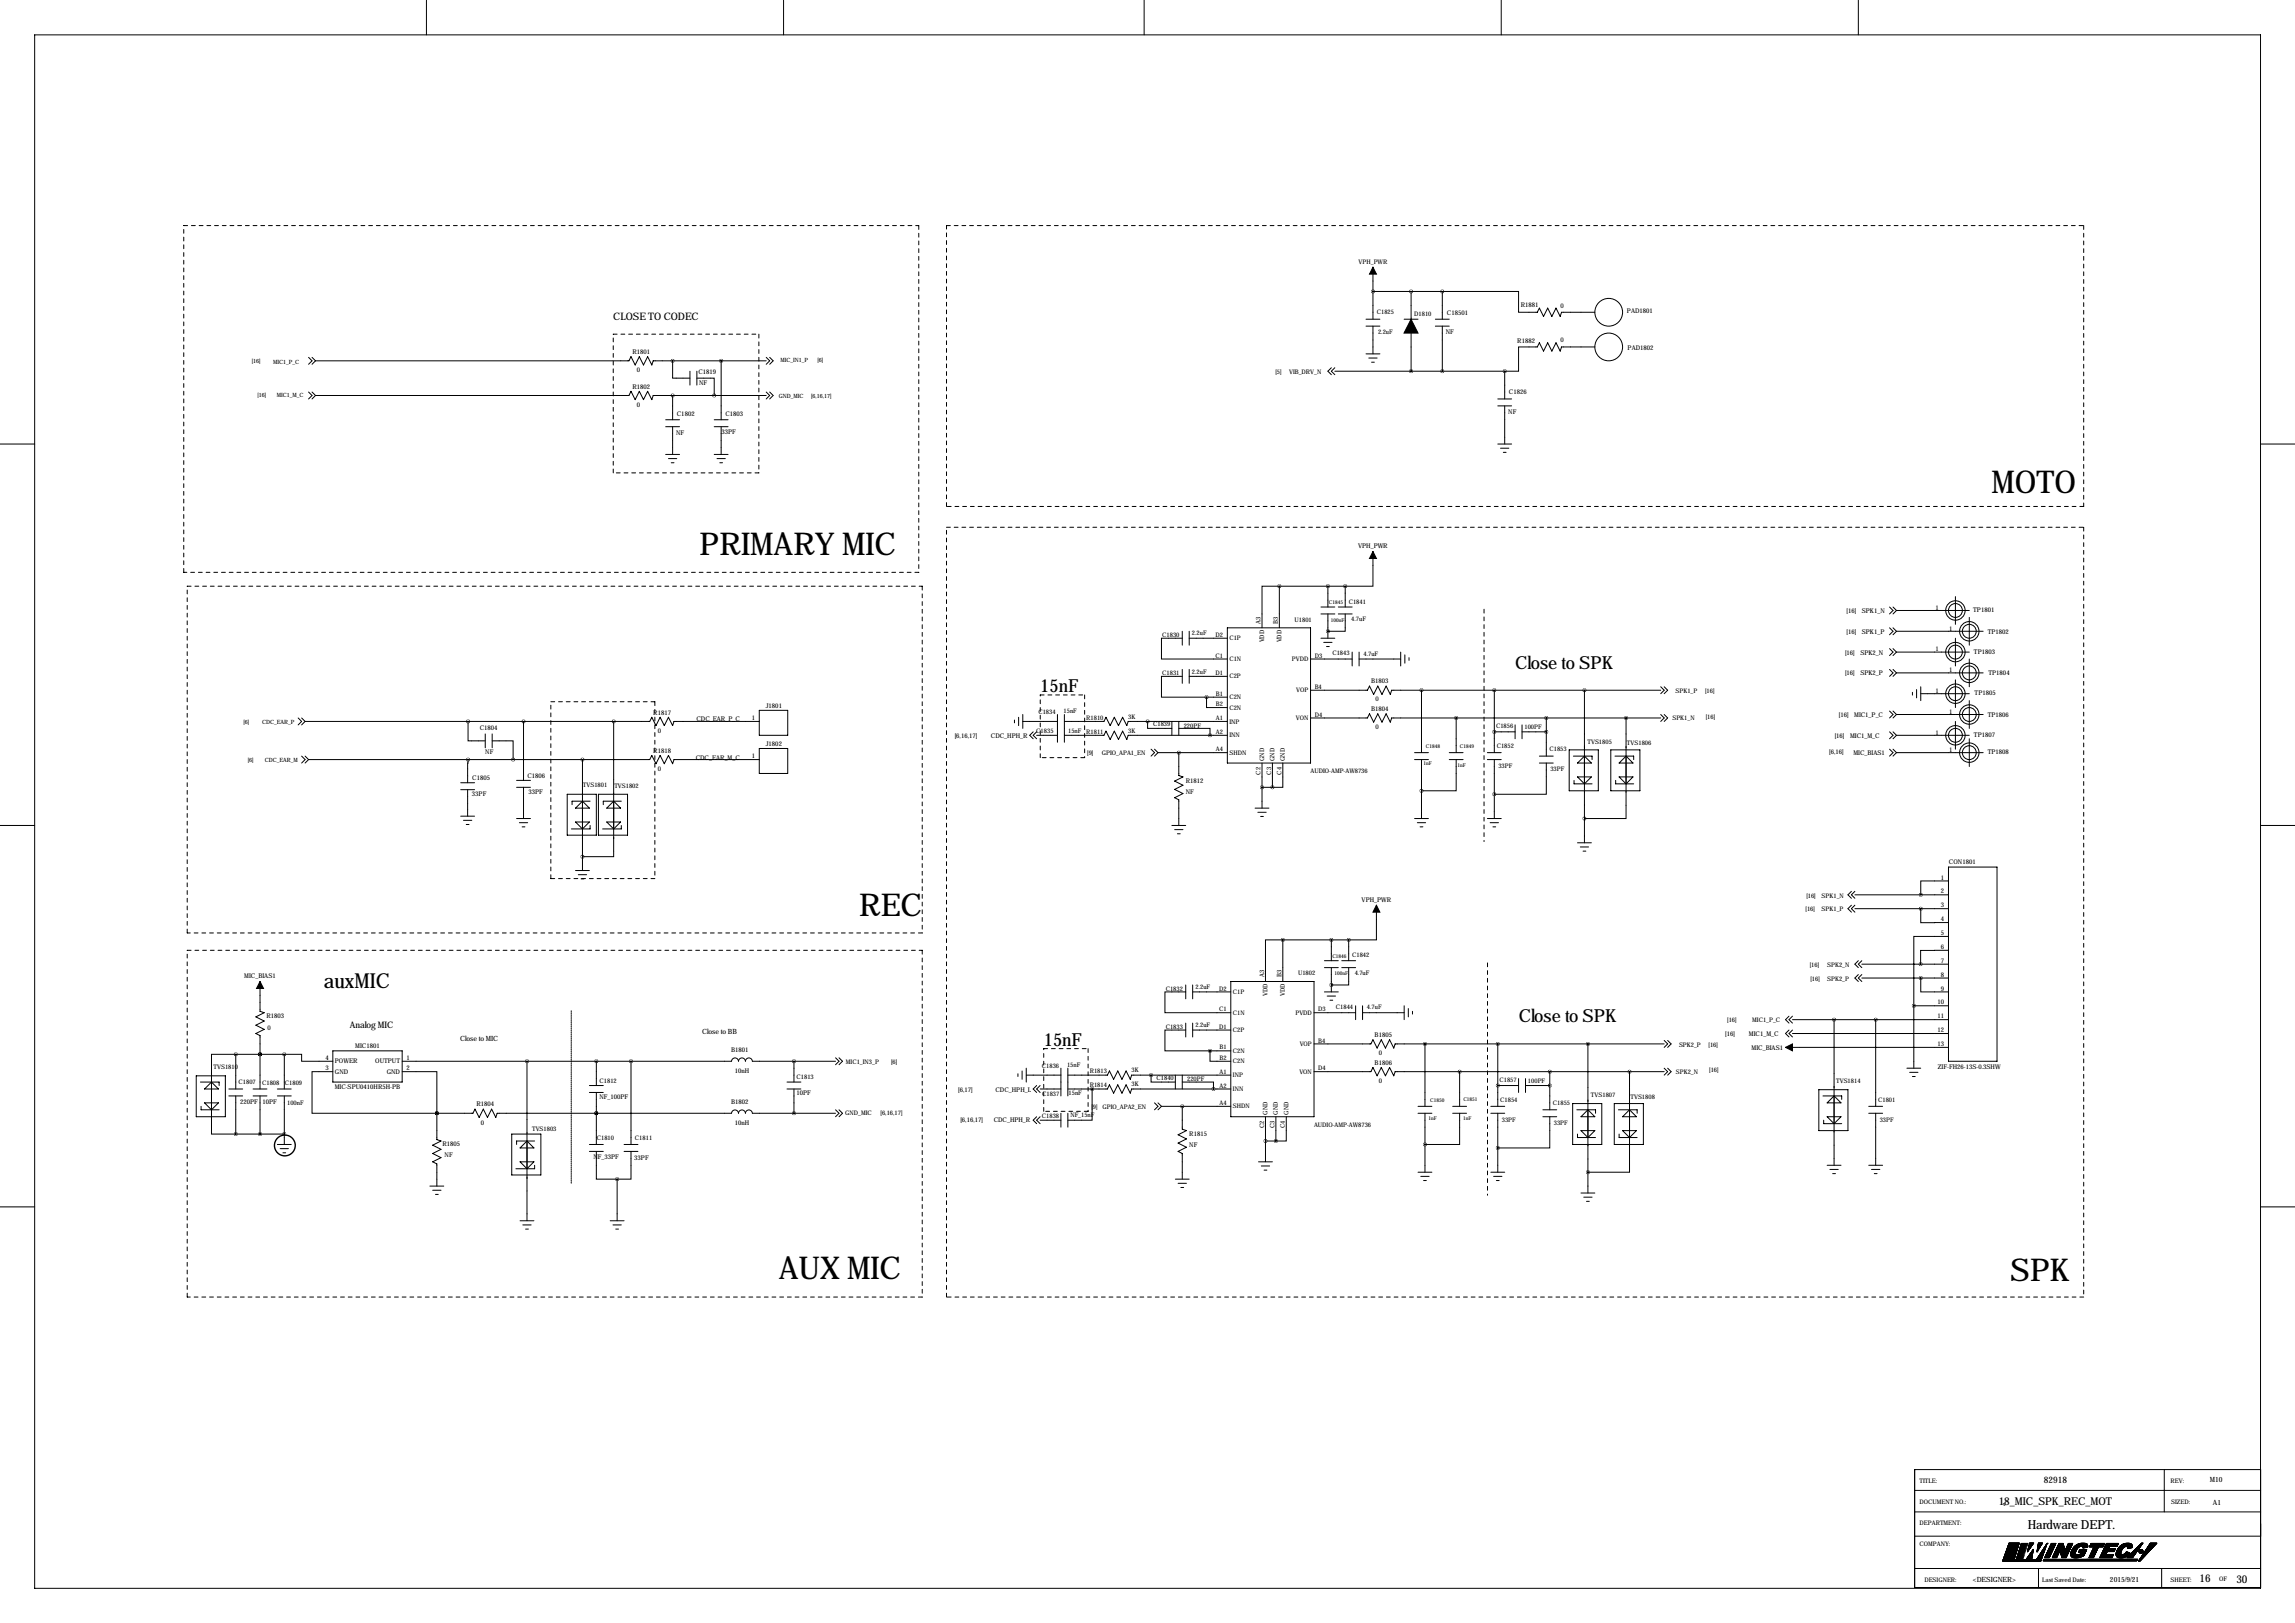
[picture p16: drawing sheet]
<svg xmlns="http://www.w3.org/2000/svg" width="841mm" height="594mm" viewBox="0 0 841 594" stroke-linecap="round" stroke-linejoin="round" font-family="sans-serif">
<defs><g id="words">
<g font-size="11.5">
<text x="729.5" y="180.5">MOTO</text>
<text x="256.3" y="203.3">PRIMARY MIC</text>
<text x="314.7" y="335.7">REC</text>
<text x="285.2" y="468.3">AUX MIC</text>
<text x="736.3" y="469">SPK</text>
</g>
<text font-size="7.6" x="118.6" y="361.8">auxMIC</text>
<g font-size="6.6">
<text x="555" y="244.9">Close to SPK</text>
<text x="381.1" y="253.6">15nF</text>
<text x="556.3" y="374.5">Close to SPK</text>
<text x="382.3" y="383.2">15nF</text>
</g>
<text font-size="4.6" x="742.7" y="560.1">Hardware DEPT.</text>
<g font-size="4">
<text x="732.2" y="551.3">18_MIC_SPK_REC_MOT</text>
<text x="805.7" y="579.4">16</text>
<text x="819.2" y="579.7">30</text>
</g>
<text font-size="3.8" x="224.6" y="117.3">CLOSE TO CODEC</text>
<g font-size="3.3">
<text x="128.2" y="376.6">Analog MIC</text>
<text x="748.7" y="543.2">82918</text>
</g>
<g font-size="2.6">
<text x="168.6" y="381.4">Close to MIC</text>
<text x="257.3" y="378.8">Close to BB</text>
<text x="809.5" y="542.9">M10</text>
<text x="810.6" y="551.1">A1</text>
<text x="722.7" y="579.3">&lt;DESIGNER&gt;</text>
<text x="772.9" y="579.3">2015/9/21</text>
</g>
<g font-size="2.4">
<text x="557.1" y="112.6">R1881</text>
<text x="571.7" y="112.6">0</text>
<text x="530" y="115.2">C18501</text>
<text x="596" y="114.6">PAD1801</text>
<text x="529.6" y="122.5">NF</text>
<text x="555.8" y="125.5">R1882</text>
<text x="571.7" y="125.3">0</text>
<text x="231.7" y="129.6">R1801</text>
<text x="596.2" y="128.3">PAD1802</text>
<text x="233.3" y="136.3">0</text>
<text x="255.8" y="137">C1819</text>
<text x="231.7" y="142.3">R1802</text>
<text x="256.1" y="141.1">NF</text>
<text x="233.3" y="149">0</text>
<text x="552.7" y="144.1">C1826</text>
<text x="247.9" y="152.2">C1802</text>
<text x="265.7" y="152.2">C1803</text>
<text x="552.5" y="151.7">NF</text>
<text x="247.7" y="159.4">NF</text>
<text x="264.3" y="159.1">33PF</text>
<text x="497.5" y="200.7">VPH_PWR</text>
<text x="676.4" y="224.6">[16]</text>
<text x="682" y="224.6">SPK1_N</text>
<text x="709" y="223.3">1</text>
<text x="722.8" y="224.2">TP1801</text>
<text x="676.4" y="232.2">[16]</text>
<text x="682" y="232.2">SPK1_P</text>
<text x="714" y="231">1</text>
<text x="728.2" y="232">TP1802</text>
<text x="675.9" y="239.8">[16]</text>
<text x="681.5" y="239.8">SPK2_N</text>
<text x="709" y="238.6">1</text>
<text x="723.1" y="239.6">TP1803</text>
<text x="502.3" y="250.3">B1803</text>
<text x="675.9" y="247.2">[16]</text>
<text x="681.5" y="247.2">SPK2_P</text>
<text x="714" y="246.2">1</text>
<text x="728.4" y="247.3">TP1804</text>
<text x="503.8" y="256.9">0</text>
<text x="709" y="253.8">1</text>
<text x="723.3" y="254.6">TP1805</text>
<text x="239.3" y="261.7">R1817</text>
<text x="275.4" y="263.7">1</text>
<text x="280.5" y="259.2">J1801</text>
<text x="502.3" y="260.4">B1804</text>
<text x="673.6" y="262.7">[16]</text>
<text x="679.2" y="262.7">MIC1_P_C</text>
<text x="714" y="261.4">1</text>
<text x="728.2" y="262.5">TP1806</text>
<text x="175.8" y="267.5">C1804</text>
<text x="240.9" y="268.4">0</text>
<text x="255.1" y="264.2">CDC_EAR_P_C</text>
<text x="503.8" y="267.1">0</text>
<text x="709" y="269.1">1</text>
<text x="723.1" y="269.9">TP1807</text>
<text x="239.3" y="275.7">R1818</text>
<text x="280.5" y="273.1">J1802</text>
<text x="349.8" y="270.3">[6,16,17]</text>
<text x="363" y="270.3">CDC_HPH_R</text>
<text x="672.1" y="270.3">[16]</text>
<text x="677.7" y="270.3">MIC1_M_C</text>
<text x="714" y="275.4">1</text>
<text x="177.8" y="276.2">NF</text>
<text x="254.9" y="278.2">CDC_EAR_M_C</text>
<text x="275.4" y="277.7">1</text>
<text x="670.1" y="276.2">[6,16]</text>
<text x="678.9" y="276.7">MIC_BIAS1</text>
<text x="728.2" y="276.2">TP1808</text>
<text x="173" y="285.6">C1805</text>
<text x="193.2" y="285.1">C1806</text>
<text x="240.9" y="282.3">0</text>
<text x="434.4" y="286.6">R1812</text>
<text x="172.9" y="291.7">33PF</text>
<text x="193.6" y="290.8">33PF</text>
<text x="434.4" y="290.6">NF</text>
<text x="713.9" y="316.3">CON1801</text>
<text x="711" y="322.1">1</text>
<text x="711" y="327.2">2</text>
<text x="498.8" y="330.3">VPH_PWR</text>
<text x="711" y="332.3">3</text>
<text x="711" y="337.4">4</text>
<text x="711" y="342.5">5</text>
<text x="711" y="347.5">6</text>
<text x="711" y="352.6">7</text>
<text x="89.5" y="358.2">MIC_BIAS1</text>
<text x="711" y="357.7">8</text>
<text x="711" y="362.8">9</text>
<text x="709.8" y="367.9">10</text>
<text x="97.6" y="372.8">R1803</text>
<text x="98" y="377.1">0</text>
<text x="709.8" y="372.9">11</text>
<text x="130.1" y="383.9">MIC1801</text>
<text x="503.5" y="379.8">B1805</text>
<text x="632" y="379.3">[16]</text>
<text x="640.6" y="379.3">MIC1_M_C</text>
<text x="709.8" y="378">12</text>
<text x="709.8" y="383.1">13</text>
<text x="119.2" y="388.2">4</text>
<text x="122.7" y="389.5">POWER</text>
<text x="137.5" y="389.5">OUTPUT</text>
<text x="148.8" y="388.2">1</text>
<text x="267.8" y="385.4">B1801</text>
<text x="503.5" y="390">B1806</text>
<text x="505.1" y="386.5">0</text>
<text x="641.6" y="384.5">MIC_BIAS1</text>
<text x="119.2" y="392">3</text>
<text x="122.7" y="393.3">GND</text>
<text x="141.7" y="393.3">GND</text>
<text x="148.8" y="392">2</text>
<text x="269.1" y="392.8">10nH</text>
<text x="709.9" y="391.5">ZIF-FH26-13S-0.3SHW</text>
<text x="122.6" y="398.9">MIC-SPU0410HR5H-PB</text>
<text x="291.8" y="401.1">10PF</text>
<text x="351" y="399.8">[6,17]</text>
<text x="364.7" y="399.9">CDC_HPH_L</text>
<text x="505.1" y="396.6">0</text>
<text x="87.9" y="404.4">220PF</text>
<text x="96.2" y="404.4">10PF</text>
<text x="174.5" y="405.2">R1804</text>
<text x="219.5" y="402.4">NF_100PF</text>
<text x="267.8" y="404.4">B1802</text>
<text x="176.2" y="411.9">0</text>
<text x="269.1" y="411.9">10nH</text>
<text x="351.8" y="410.8">[6,16,17]</text>
<text x="364" y="411">CDC_HPH_R</text>
<text x="162.1" y="419.7">R1805</text>
<text x="435.6" y="416.2">R1815</text>
<text x="162.8" y="423.7">NF</text>
<text x="217.4" y="424.5">NF_33PF</text>
<text x="232.4" y="425">33PF</text>
<text x="435.6" y="420.2">NF</text>
</g>
<g font-size="2.3">
<text x="497.7" y="96.6">VPH_PWR</text>
<text x="504.3" y="115.1">C1825</text>
<text x="518" y="115.6">D1810</text>
<text x="504.8" y="122.5">2.2uF</text>
<text x="467.2" y="137">[5]</text>
<text x="472.2" y="137">VIB_DRV_N</text>
<text x="494" y="221.1">C1841</text>
<text x="474.2" y="227.7">U1801</text>
<text x="495" y="227.4">4.7uF</text>
<text x="425.7" y="233.2">C1830</text>
<text x="436.6" y="232.7">2.2uF</text>
<text x="445.3" y="233.2">D2</text>
<text x="461.8" y="228.4" transform="rotate(-90 461.8 228.4)">A3</text>
<text x="468.1" y="228.4" transform="rotate(-90 468.1 228.4)">B3</text>
<text x="450.3" y="234.5">C1P</text>
<text x="463" y="235.3" transform="rotate(-90 463 235.3)">VDD</text>
<text x="469.4" y="235.3" transform="rotate(-90 469.4 235.3)">VDD</text>
<text x="488.1" y="239.9">C1843</text>
<text x="445.3" y="240.9">C1</text>
<text x="450.3" y="242.1">C1N</text>
<text x="473.2" y="242.1">PVDD</text>
<text x="481.6" y="240.9">D3</text>
<text x="499.5" y="240.1">4.7uF</text>
<text x="425.7" y="247.2">C1831</text>
<text x="436.6" y="246.7">2.2uF</text>
<text x="445.3" y="247.2">D1</text>
<text x="450.3" y="248.5">C2P</text>
<text x="445.4" y="254.8">B1</text>
<text x="450.3" y="256.1">C2N</text>
<text x="474.8" y="253.6">VOP</text>
<text x="481.6" y="252.3">B4</text>
<text x="613.8" y="253.8">SPK1_P</text>
<text x="624.6" y="253.8">[16]</text>
<text x="380.4" y="261.5">C1834</text>
<text x="389.6" y="261.2">15nF</text>
<text x="397.9" y="263.6">R1810</text>
<text x="413.3" y="263.2">3K</text>
<text x="445.4" y="258.6">B2</text>
<text x="445.4" y="263.7">A1</text>
<text x="450.3" y="259.9">C2N</text>
<text x="474.7" y="263.7">VON</text>
<text x="481.6" y="262.5">D4</text>
<text x="612.6" y="263.7">SPK1_N</text>
<text x="624.8" y="263.2">[16]</text>
<text x="379.6" y="268.3">C1835</text>
<text x="391.3" y="268.3">15nF</text>
<text x="397.9" y="268.7">R1811</text>
<text x="413.3" y="268.3">3K</text>
<text x="422.4" y="266">C1839</text>
<text x="433.6" y="266.5">220PF</text>
<text x="445.4" y="268.8">A2</text>
<text x="450.3" y="265">INP</text>
<text x="548" y="266.8">C1856</text>
<text x="558.4" y="267">100PF</text>
<text x="445.4" y="275.2">A4</text>
<text x="450.3" y="270.1">INN</text>
<text x="548.3" y="273.9">C1852</text>
<text x="567.6" y="275.2">C1853</text>
<text x="581.5" y="272.4">TVS1805</text>
<text x="596" y="272.9">TVS1806</text>
<text x="398.3" y="276.4">[9]</text>
<text x="403.6" y="276.4">GPIO_APA1_EN</text>
<text x="450.3" y="276.4">SHDN</text>
<text x="463" y="278.7" transform="rotate(-90 463 278.7)">GND</text>
<text x="466.9" y="278.7" transform="rotate(-90 466.9 278.7)">GND</text>
<text x="470.7" y="278.7" transform="rotate(-90 470.7 278.7)">GND</text>
<text x="548.9" y="281.2">33PF</text>
<text x="461.8" y="283.8" transform="rotate(-90 461.8 283.8)">C2</text>
<text x="465.6" y="283.8" transform="rotate(-90 465.6 283.8)">C3</text>
<text x="469.4" y="283.8" transform="rotate(-90 469.4 283.8)">C4</text>
<text x="480.1" y="283.3">AUDIO-AMP-AW8736</text>
<text x="567.9" y="282.5">33PF</text>
<text x="213.5" y="288.2">TVS1801</text>
<text x="225" y="288.7">TVS1802</text>
<text x="661.7" y="328.7">[16]</text>
<text x="667.3" y="328.7">SPK1_N</text>
<text x="661.4" y="333.8">[16]</text>
<text x="667.3" y="333.8">SPK1_P</text>
<text x="495.3" y="350.6">C1842</text>
<text x="463" y="358" transform="rotate(-90 463 358)">A3</text>
<text x="469.4" y="358" transform="rotate(-90 469.4 358)">B3</text>
<text x="475.5" y="357.2">U1802</text>
<text x="496.2" y="357">4.7uF</text>
<text x="662.9" y="354.1">[16]</text>
<text x="663.2" y="359.2">[16]</text>
<text x="669.3" y="354.1">SPK2_N</text>
<text x="669.3" y="359.2">SPK2_P</text>
<text x="427" y="362.8">C1832</text>
<text x="437.9" y="362.3">2.2uF</text>
<text x="446.6" y="362.8">D2</text>
<text x="451.6" y="364.1">C1P</text>
<text x="464.3" y="364.9" transform="rotate(-90 464.3 364.9)">VDD</text>
<text x="470.7" y="364.9" transform="rotate(-90 470.7 364.9)">VDD</text>
<text x="446.6" y="370.4">C1</text>
<text x="451.6" y="371.7">C1N</text>
<text x="474.5" y="371.7">PVDD</text>
<text x="482.9" y="370.4">D3</text>
<text x="489.3" y="369.4">C1844</text>
<text x="500.7" y="369.6">4.7uF</text>
<text x="427" y="376.8">C1833</text>
<text x="437.9" y="376.3">2.2uF</text>
<text x="446.6" y="376.8">D1</text>
<text x="632.7" y="374.2">[16]</text>
<text x="641.9" y="374.2">MIC1_P_C</text>
<text x="451.6" y="378">C2P</text>
<text x="476.1" y="383.1">VOP</text>
<text x="482.9" y="381.8">B4</text>
<text x="615" y="383.4">SPK2_P</text>
<text x="625.9" y="383.4">[16]</text>
<text x="309.9" y="389.7">MIC1_IN3_P</text>
<text x="326.4" y="389.7">[6]</text>
<text x="446.7" y="384.4">B1</text>
<text x="446.7" y="388.2">B2</text>
<text x="451.6" y="385.6">C2N</text>
<text x="451.6" y="389.5">C2N</text>
<text x="78.2" y="391.6">TVS1810</text>
<text x="291.8" y="395.2">C1813</text>
<text x="381.6" y="391.1">C1836</text>
<text x="390.9" y="390.8">15nF</text>
<text x="399.2" y="393.1">R1813</text>
<text x="414.5" y="392.8">3K</text>
<text x="423.7" y="395.6">C1840</text>
<text x="446.7" y="393.3">A1</text>
<text x="451.6" y="394.5">INP</text>
<text x="476" y="393.3">VON</text>
<text x="482.9" y="392">D4</text>
<text x="613.9" y="393.3">SPK2_N</text>
<text x="626.1" y="392.8">[16]</text>
<text x="87.4" y="397.1">C1807</text>
<text x="96" y="397.3">C1808</text>
<text x="104.4" y="397.4">C1809</text>
<text x="219.6" y="396.5">C1812</text>
<text x="381.7" y="401.6">C1837</text>
<text x="391.4" y="401.2">15nF</text>
<text x="399.2" y="398.2">R1814</text>
<text x="414.5" y="397.8">3K</text>
<text x="434.9" y="396.1">220PF</text>
<text x="446.7" y="398.3">A2</text>
<text x="451.6" y="399.6">INN</text>
<text x="549.3" y="396.3">C1857</text>
<text x="559.7" y="396.6">100PF</text>
<text x="582.8" y="401.9">TVS1807</text>
<text x="672.6" y="396.7">TVS1814</text>
<text x="105.2" y="404.7">100nF</text>
<text x="399.8" y="406.2">[9]</text>
<text x="403.9" y="406.2">GPIO_APA2_EN</text>
<text x="446.7" y="404.7">A4</text>
<text x="451.6" y="406">SHDN</text>
<text x="549.5" y="403.4">C1854</text>
<text x="568.8" y="404.7">C1855</text>
<text x="597.2" y="402.4">TVS1808</text>
<text x="688" y="403.4">C1801</text>
<text x="309.6" y="408.5">GND_MIC</text>
<text x="322.6" y="408.5">[6,16,17]</text>
<text x="381.6" y="409.5">C1838</text>
<text x="392.1" y="409.3">NF_15nF</text>
<text x="463" y="413.3" transform="rotate(-90 463 413.3)">C2</text>
<text x="464.3" y="408.2" transform="rotate(-90 464.3 408.2)">GND</text>
<text x="466.9" y="413.3" transform="rotate(-90 466.9 413.3)">C3</text>
<text x="468.1" y="408.2" transform="rotate(-90 468.1 408.2)">GND</text>
<text x="470.7" y="413.3" transform="rotate(-90 470.7 413.3)">C4</text>
<text x="471.9" y="408.2" transform="rotate(-90 471.9 408.2)">GND</text>
<text x="481.3" y="412.8">AUDIO-AMP-AW8736</text>
<text x="550.1" y="410.8">33PF</text>
<text x="569.2" y="412.1">33PF</text>
<text x="688.6" y="410.8">33PF</text>
<text x="194.9" y="414.1">TVS1803</text>
<text x="218.6" y="417.4">C1810</text>
<text x="232.6" y="417.6">C1811</text>
<text x="703.1" y="543.3">TITLE:</text>
<text x="795.1" y="543.1">REV:</text>
<text x="703.1" y="550.9">DOCUMENT NO.:</text>
<text x="795.3" y="550.9">SIZED:</text>
<text x="703.1" y="558.6">DEPARTMENT:</text>
<text x="703.1" y="566.2">COMPANY:</text>
<text x="704.9" y="579.4">DESIGNER:</text>
<text x="748.1" y="579.4">Last Saved Date:</text>
<text x="795.1" y="579.4">SHEET:</text>
<text x="812.9" y="579.1">OF</text>
</g>
<g font-size="2.1">
<text x="92.3" y="133.1">[16]</text>
<text x="100.1" y="133.3">MIC1_P_C</text>
<text x="285.9" y="132.8">MIC_IN1_P</text>
<text x="299.5" y="132.7">[6]</text>
<text x="94.3" y="145.3">[16]</text>
<text x="101.4" y="145.5">MIC1_M_C</text>
<text x="285.2" y="145.7">GND_MIC</text>
<text x="297.2" y="145.6">[6,16,17]</text>
<text x="89.2" y="265.2">[6]</text>
<text x="96" y="265.3">CDC_EAR_P</text>
<text x="90.7" y="278.9">[6]</text>
<text x="97" y="279.1">CDC_EAR_M</text>
</g>
<g font-size="1.9">
<text x="486.8" y="221.3">C1845</text>
<text x="487.5" y="227.7">100nF</text>
<text x="522.3" y="273.9">C1848</text>
<text x="534.8" y="274.1">C1849</text>
<text x="521.5" y="280.2">1nF</text>
<text x="533.9" y="280.7">1nF</text>
<text x="488" y="350.8">C1846</text>
<text x="488.8" y="357.2">100nF</text>
<text x="523.9" y="403.7">C1850</text>
<text x="536.1" y="403.4">C1851</text>
<text x="523.2" y="410.3">1nF</text>
<text x="535.9" y="410.3">1nF</text>
</g>
</g></defs>
<circle cx="734.1" cy="551.3" r=".15" fill="#000"/>
<g fill="none" stroke="#000" stroke-width=".37">
<path d="M12.7 12.8h815.3v568.9h-815.3zM156.2 .1v12.7M287 .1v12.7M419.1 .1v12.7M549.9 .1v12.7M680.7 .1v12.7M502.9 97.9v19M500.4 119.5h5.1M500.4 116.9h5.1M502.9 119.5v10.1M502.9 106.8h25.4M514.3 116.9h5.1"/>
<path d="M516.9 106.8v10.1M525.8 119.5h5.1M525.8 116.9h5.1M528.3 106.8h28v7.6h6.8l.8-1.6 1.5 3.1 1.5-3.1 1.6 3.1 1.5-3.1 1.5 3.1 .5-1.5h12.2M528.3 106.8v10.1M528.3 119.5v16.5M113 130.9l1.3 1.3-1.3 1.2M114.3 130.9l1.3 1.3M115.6 132.2h114.8l.7-1.6 1.6 3.1 1.5-3.1 1.5 3.1 1.5-3.1 1.6 3.1 .5-1.5h41.4M115.6 132.2l-1.3 1.2M246.4 132.2v6.3h6.3M252.7 136v5"/>
<path d="M255.3 138.5h6.3v6.4M255.3 136v5M264.2 132.2v21.5M280.7 130.9l1.2 1.3-1.2 1.2M281.9 130.9l1.3 1.3-1.3 1.2M487.7 134.7l-1.3 1.3 1.3 1.2M488.9 134.7l-1.2 1.3 1.2 1.2M488.9 136h62.3M500.4 129.6h5.1M501.4 131.1h3M502.4 132.7h1M516.9 122v14"/>
<path d="M551.2 136v10.1M584.2 127.1h-12.2l-.5 1.5-1.5-3.1-1.5 3.1-1.6-3.1-1.5 3.1-1.5-3.1-.8 1.6h-6.8v8.9h-5.1M113 143.6l1.3 1.3-1.3 1.2M114.3 143.6l1.3 1.3M115.6 144.9h114.8l.7-1.6 1.6 3.1 1.5-3.1 1.5 3.1 1.5-3.1 1.6 3.1 .5-1.5h41.4M115.6 144.9l-1.3 1.2M243.8 153.7h5.1M243.8 156.3h5.1M246.4 144.9v8.8M246.4 156.3v10.1M261.6 153.7h5.1M261.6 156.3h5.1"/>
<path d="M264.2 156.3v10.1M280.7 143.6l1.2 1.3-1.2 1.2M281.9 143.6l1.3 1.3-1.3 1.2M548.6 148.7h5.1M548.6 146.1h5.1M551.2 148.7v13.9M0 162.6h12.7M243.8 166.4h5.1M244.9 168h3M245.9 169.5h1M261.6 166.4h5.1M262.6 168h3.1"/>
<path d="M263.7 169.5h1M548.6 162.6h5.1M549.7 164.2h3M550.7 165.7h1M828 162.6h12.7M468.6 214.7h-6.3v15.2M468.6 214.7v15.2M468.6 214.7h24.2M486.4 214.7v7.6M492.8 214.7v7.6M502.9 202v12.7h-10.1M716.3 218.5v10.2"/>
<path d="M433.1 233.8h-7.7v7.6h24.2M433.1 231.2v5.1M435.6 233.8h14M435.6 231.2v5.1M449.6 229.9h30.5v49.6h-30.5zM483.9 233.8h5M483.9 222.3h5M483.9 224.9h5M484.9 235.3h3M485.9 236.8h1M486.4 231.2h.1M486.4 224.9v8.9"/>
<path d="M490.2 222.3h5.1M490.2 224.9h5.1M492.8 224.9v6.3h-6.4M495.3 238.8v5.1M497.8 238.8v5.1M513.1 238.8v5.1M514.6 239.8v3.1M692.1 222.3l1.3 1.3-1.3 1.3M692.1 229.9l1.3 1.3-1.3 1.3M692.1 237.6l1.3 1.2-1.3 1.3M693.4 222.3l1.3 1.3M693.4 229.9l1.3 1.3"/>
<path d="M693.4 237.6l1.3 1.2M694.7 238.8h26.7M694.7 231.2h31.7M694.7 223.6h26.7M694.7 223.6l-1.3 1.3M694.7 231.2l-1.3 1.3M694.7 238.8l-1.3 1.3M716.3 233.8v10.1M721.4 226.1v10.2M433.1 247.7h-7.7v7.6h16.6M433.1 245.2v5.1M435.6 247.7h14"/>
<path d="M435.6 245.2v5.1M442 255.3v3.9h7.6M442 255.3h7.6M480.1 241.4h15.2M480.1 252.8h20.8l.7-1.5 1.6 3 1.5-3 1.5 3 1.5-3 1.6 3 .5-1.5h98.5M497.8 241.4h15.3M516.1 240.9v1M520.7 252.8v22.9M547.4 252.8v22.9M580.4 252.8v55.9M608.3 251.5l1.3 1.3-1.3 1.3M609.6 251.5l1.3 1.3-1.3 1.3"/>
<path d="M692.1 245.2l1.3 1.3-1.3 1.2M693.4 245.2l1.3 1.3M694.7 246.5h31.7M694.7 246.5l-1.3 1.2M700.5 253.6v1M702.1 252.5v3.1M703.6 254.1h17.8M703.6 251.5v5.1M716.3 249v10.2M721.4 241.4v10.1M721.4 256.6v10.2M109.2 263l1.3 1.2-1.3 1.3"/>
<path d="M110.5 276.9l1.3 1.3-1.3 1.3M110.5 263l1.3 1.2M111.8 264.2h126.2l.8-1.5 1.5 3.1 1.5-3.1 1.5 3.1 1.6-3.1 1.5 3.1 .5-1.6h31.2M111.8 276.9l1.2 1.3M111.8 264.2l-1.3 1.3M113 278.2h125l.8-1.5 1.5 3 1.5-3 1.5 3 1.6-3 1.5 3 .5-1.5h31.2M113 278.2l-1.2 1.3M171.4 278.2l-.1 8.5M171.4 264.2v7.1h6.3M177.7 268.8v5.1M180.3 271.3h7.7v6.9M180.3 268.8v5.1"/>
<path d="M191.8 264.2v21.6M213.4 278.2v40.6M224.8 264.2v49.6h-11.4M278.1 260.2h10.4v9.1h-10.4zM278.1 274.1h10.4v9.2h-10.4zM371.6 263.7v1M373.1 262.7v3.1M374.6 264.2h12.7M374.6 261.7v5.1M378.5 268l-1.3 1.3 1.3 1.3M379.7 269.3h7.6M379.7 268l-1.2 1.3 1.2 1.3"/>
<path d="M387.3 261.7v10.2M389.9 264.2h14.5l.7-1.5 1.6 3.1 1.5-3.1 1.5 3.1 1.5-3.1 1.5 3.1 .6-1.6h36.3M389.9 269.3h14.5l.7-1.5 1.6 3 1.5-3 1.5 3 1.5-3 1.5 3 .6-1.5h36.3M389.9 261.7v10.2M420.4 264.2v2.6h8.9M421.6 274.4l1.3 1.3-1.3 1.2M422.9 274.4l1.3 1.3M424.2 275.7h25.4M424.2 275.7l-1.3 1.2M429.3 264.2v5.1M431.8 266.8h11.4v2.5M431.8 264.2v5.1"/>
<path d="M431.8 275.7v8.3l1.5 .6-3 1.5 3 1.5-3 1.5 3 1.5-3 1.6 1.5 .7v9.4M462.3 279.5v16.5M466.1 279.5v8.9M469.9 279.5v8.9h-3.8M480.1 263h20.8l.7-1.6 1.6 3.1 1.5-3.1 1.5 3.1 1.5-3.1 1.6 3.1 .5-1.5h98.5M518.2 275.7h5M518.2 278.2h5M520.7 278.2v21.6M530.9 275.7h5M530.9 278.2h5M533.4 278.2v11.4h-12.7M533.4 263v12.7"/>
<path d="M544.8 275.7h5.1M544.8 278.2h5.1M547.4 268h7.6M547.4 278.2v21.6M555 265.5v5.1M557.5 268h8.9M557.5 265.5v5.1M563.9 279.5h5.1M563.9 276.9h5.1M566.4 279.5v11.4h-19M566.4 263v13.9M574.8 274.6h10.7v15h-10.7z"/>
<path d="M576.3 276.9h6.9v1.3M580.4 276.9l2.5 2.6h-5.1zM590 274.6h10.7v15h-10.7zM591.6 276.9h6.8v1.3M593.1 279.5l2.5-2.6 2.6 2.6zM595.6 263v36.8h-15.2M608.3 261.7l1.3 1.3-1.3 1.2M609.6 261.7l1.3 1.3-1.3 1.2M692.1 260.4l1.3 1.3-1.3 1.3M692.1 268l1.3 1.3-1.3 1.3M692.1 274.4l1.3 1.3-1.3 1.2M693.4 260.4l1.3 1.3"/>
<path d="M693.4 268l1.3 1.3M693.4 274.4l1.3 1.3M694.7 269.3h26.7M694.7 275.7h31.7M694.7 261.7h31.7M694.7 261.7l-1.3 1.3M694.7 269.3l-1.3 1.3M694.7 275.7l-1.3 1.2M716.3 264.2v10.2M721.4 270.6v10.1M168.8 286.7h5M168.8 289.2h5"/>
<path d="M168.8 298.9h5M171.3 289.2v9.7M189.2 285.8h5.1M189.2 288.4h5.1M189.2 299.8h5.1M191.8 288.4v11.4M207.8 290.9h10.6v15h-10.6zM213.4 293.4l2.5 2.6h-5.1zM216.2 293.4h-6.7v1.3M219.2 290.9h10.7v15h-10.7zM222.2 296l2.6-2.6 2.5 2.6zM227.6 293.4h-6.6v1.3"/>
<path d="M459.7 296h5.1M460.8 297.5h3M461.8 299h1M462.3 288.4h3.8M518.2 299.8h5M544.8 299.8h5.1M576.6 285.8v1.3h6.6M577.8 284.6h5.1l-2.5 2.5zM591.8 285.8v1.3h6.6M593.1 284.6h5.1l-2.6 2.5zM0 302.3h12.7M169.8 300.5h3"/>
<path d="M170.8 302h1M190.2 301.3h3.1M191.3 302.8h1M210.8 301.1h5.1l-2.5 2.5zM210.8 318.8h5.1M216.2 302.3v1.3h-6.9M222.2 301.1h5.1l-2.5 2.5zM227.6 302.3v1.3h-6.9M429.3 302.3h5M430.3 303.9h3M431.3 305.4h1M519.2 301.3h3"/>
<path d="M520.2 302.8h1M545.8 301.3h3.1M546.9 302.8h1M577.8 308.7h5.1M578.9 310.2h3M579.9 311.7h1M713.7 317.6h17.8v71.1h-17.8zM828 302.3h12.7M211.8 320.4h3.1M212.9 321.9h1M504.2 331.5v12.7h-10.2M678.2 326.5l-1.3 1.2 1.3 1.3"/>
<path d="M678.2 331.5l-1.3 1.3 1.3 1.3M679.4 327.7h34.3M679.4 332.8h34.3M679.4 326.5l-1.2 1.2 1.2 1.3M679.4 331.5l-1.2 1.3 1.2 1.3M703.6 332.8v5.1h10.1M713.7 322.7h-10.1v5M95.2 359.5v10.9l1.6 .5-3.1 1.5 3.1 1.6-3.1 1.5 3.1 1.5-3.1 1.5 1.5 .8v19.6M450.8 359.5h30.5v49.5h-30.5zM469.9 344.2h-6.4v15.3M469.9 344.2v15.3M469.9 344.2h24.1"/>
<path d="M485.1 351.9h5.1M485.1 354.4h5.1M487.7 344.2v7.7M487.7 354.4v8.9M491.5 351.9h5.1M491.5 354.4h5.1M494 354.4v6.4h-6.3M494 344.2v7.7M680.7 351.9l-1.3 1.2 1.3 1.3M680.7 356.9l-1.3 1.3 1.3 1.3M682 353.1h31.7M682 358.2h31.7"/>
<path d="M682 351.9l-1.3 1.2 1.3 1.3M682 356.9l-1.3 1.3 1.3 1.3M703.6 358.2v5.1h10.1M713.7 348.1h-10.2v5M713.7 343h-12.7v25.4M434.3 363.3h-7.6v7.6h24.1M434.3 377.3h-7.6v7.6h16.5M434.3 360.8v5M434.3 374.7v5.1M436.9 363.3h13.9M436.9 377.3h13.9M436.9 360.8v5"/>
<path d="M436.9 374.7v5.1M481.3 370.9h15.3M485.1 363.3h5.1M486.2 364.8h3M487.2 366.3h1M487.7 360.8h.1M496.6 368.4v5.1M499.1 370.9h15.2M499.1 368.4v5.1M514.3 368.4v5.1M515.9 369.4v3M517.4 370.4v1"/>
<path d="M655.3 372.2l-1.3 1.3 1.3 1.2M655.3 377.3l-1.3 1.2 1.3 1.3M656.6 373.5h57.1M656.6 378.5h57.1M656.6 372.2l-1.3 1.3 1.3 1.2M656.6 377.3l-1.3 1.2 1.3 1.3M671.8 373.5v53.3M687.1 373.5v31.7M701 368.4h12.7M701 368.4v22.8M71.9 394h10.6v15h-10.6zM73.4 396.3h6.9v1.3"/>
<path d="M74.9 398.9l2.6-2.6 2.5 2.6zM83.8 398.9h5.1M86.4 386.2h-8.9v29.2h8.9M86.4 386.2v12.7M86.4 386.2h17.7M92.7 398.9h5.1M95.2 386.2h.1M101.6 398.9h5.1M104.1 386.2h6.4v2.5h11.4M104.1 386.2v12.7M121.9 392.5h-7.6v15.2h45.7M121.9 384.9h25.4v11.4h-25.4z"/>
<path d="M147.3 388.7h120.7a1.27 1.27 0 0 1 1.2-1.2 1.27 1.27 0 0 1 1.3 1.2 1.27 1.27 0 0 1 1.3-1.2 1.27 1.27 0 0 1 1.2 1.2 1.27 1.27 0 0 1 1.3-1.2 1.27 1.27 0 0 1 1.3 1.2h30.5M147.3 392.5h12.7v15.2M193 388.7v58.4M215.9 397.6h5.1M218.4 388.7v8.9M231.1 388.7v30.5M288.3 398.9h5.1M288.3 396.3h5.1M290.8 388.7v7.6M290.8 398.9v8.8M306.1 387.4l1.2 1.3-1.2 1.3M307.3 387.4l1.3 1.3-1.3 1.3"/>
<path d="M372.9 393.3v1M374.4 392.2v3.1M375.9 393.8h12.7M375.9 391.2v5.1M379.7 397.6l-1.2 1.3 1.2 1.2M381 398.9h7.6M381 397.6l-1.3 1.3 1.3 1.2M388.6 391.2v10.2M391.2 398.9h14.4l.8-1.6 1.5 3.1 1.5-3.1 1.6 3.1 1.5-3.1 1.5 3.1 .5-1.5h36.3M391.2 393.8h14.4l.8-1.6 1.5 3.1 1.5-3.1 1.6 3.1 1.5-3.1 1.5 3.1 .5-1.5h36.3M391.2 391.2v10.2M400 398.9v11.4h-8.8"/>
<path d="M421.6 393.8v2.5h8.9M430.5 393.8v5.1M433.1 396.3h11.4v2.6M433.1 393.8v5.1M443.2 384.9v3.8h7.6M443.2 384.9h7.6M481.3 392.5h20.9l.7-1.5 1.5 3 1.6-3 1.5 3 1.5-3 1.5 3 .5-1.5h98.6M481.3 382.3h20.9l.7-1.5 1.5 3.1 1.6-3.1 1.5 3.1 1.5-3.1 1.5 3.1 .5-1.6h98.6M522 382.3v22.9M534.7 392.5v12.7M548.6 397.6h7.7M548.6 382.3v22.9"/>
<path d="M556.3 395v5.1M558.8 397.6h8.9M558.8 395v5.1M567.7 392.5v14M581.7 382.3v54.7M596.9 392.5v36.8h-15.2M609.6 391.2l1.3 1.3-1.3 1.3M609.6 381.1l1.3 1.2-1.3 1.3M610.9 391.2l1.2 1.3-1.2 1.3M610.9 381.1l1.2 1.2-1.2 1.3M654 383.6h59.7M666.2 399.1h10.7v15h-10.7z"/>
<path d="M698.5 391.2h5.1M699.5 392.8h3.1M700.5 394.3h1M73.7 405.2v1.3h6.6M74.9 403.9h5.1l-2.5 2.6zM83.8 401.4h5.1M86.4 401.4v14M86.4 415.4h17.7M92.7 401.4h5.1M95.2 401.4v14M101.6 419.2h5.1M101.6 401.4h5.1"/>
<path d="M104.1 401.4v17.8M160 407.7h13.2l.8-1.5 1.5 3.1 1.5-3.1 1.6 3.1 1.5-3.1 1.5 3.1 .5-1.6h85.9a1.27 1.27 0 0 1 1.2-1.2 1.27 1.27 0 0 1 1.3 1.2 1.27 1.27 0 0 1 1.3-1.2 1.27 1.27 0 0 1 1.2 1.2 1.27 1.27 0 0 1 1.3-1.2 1.27 1.27 0 0 1 1.3 1.2h30.5M160 407.7h.1M160 407.7v9.7l1.5 .5-3 1.5 3 1.5-3 1.6 3 1.5-3 1.5 1.5 .8v8.1M187.5 415.4h10.6v14.9h-10.6zM195.8 417.9h-6.6v1.3M215.9 400.1h5.1M215.9 419.2h5.1M218.4 407.7h.1M218.4 400.1v19.1M228.6 419.2h5.1M306.1 406.5l1.2 1.2-1.2 1.3"/>
<path d="M307.3 406.5l1.3 1.2-1.3 1.3M379.7 409l-1.2 1.3 1.2 1.3M381 410.3h7.6M381 409l-1.3 1.3 1.3 1.3M388.6 407.7v5.1M391.2 407.7v5.1M422.9 403.9l1.3 1.3-1.3 1.3M424.2 403.9l1.2 1.3M425.4 405.2h25.4M425.4 405.2l-1.2 1.3M433.1 405.2v8.4l1.5 .5-3.1 1.5 3.1 1.5-3.1 1.6 3.1 1.5-3.1 1.5 1.6 .8v9.4M463.5 417.9h3.9"/>
<path d="M463.5 409v16.5M467.4 409v8.9M471.2 409v8.9h-3.8M519.4 407.7h5.1M519.4 405.2h5.1M522 407.7v21.6M532.1 407.7h5.1M532.1 405.2h5.1M534.7 407.7v11.5h-12.7M546.1 407.7h5.1M546.1 405.2h5.1M548.6 407.7v21.6"/>
<path d="M565.1 409h5.1M565.1 406.5h5.1M567.7 409v11.4h-19.1M576.1 404.2h10.6v15h-10.6zM577.6 406.5h6.9v1.2M577.8 415.4v1.2h6.7M579.1 409l2.6-2.5 2.5 2.5zM579.1 414.1h5.1l-2.5 2.5zM591.3 404.2h10.7v15h-10.7zM592.8 406.5h6.9v1.2M593.1 415.4v1.2h6.6M594.4 414.1h5l-2.5 2.5z"/>
<path d="M596.9 406.5l2.5 2.5h-5zM667.8 401.4h6.8v1.3M668 410.3v1.3h6.6M669.3 409h5.1l-2.6 2.6zM669.3 403.9l2.5-2.5 2.6 2.5zM684.5 407.7h5.1M684.5 405.2h5.1M687.1 407.7v19.1M102.6 420.7h3.1M103.6 422.2h1M157.5 434.4h5.1M158.5 435.9h3"/>
<path d="M159.5 437.5h1M190.5 420.4l2.5-2.5 2.6 2.5zM190.5 425.5h5.1l-2.6 2.6zM195.8 426.8v1.3h-6.8M215.9 421.7h5.1M218.4 421.7v10.2h7.7M226.1 431.9v15.2M228.6 421.7h5.1M231.1 421.7v10.2h-5M430.5 431.9h5.1M431.5 433.4h3.1M432.6 434.9h1"/>
<path d="M461 425.5h5.1M462 427h3.1M463 428.6h1.1M519.4 429.3h5.1M520.4 430.9h3.1M521.5 432.4h1M546.1 429.3h5.1M547.1 430.9h3.1M548.1 432.4h1M579.1 437h5.1M580.1 438.5h3.1M581.2 440h1"/>
<path d="M669.3 426.8h5.1M670.3 428.3h3.1M671.3 429.8h1M684.5 426.8h5.1M685.5 428.3h3.1M686.6 429.8h1M0 442h12.7M190.5 447.1h5.1M191.5 448.6h3.1M192.5 450.2h1M223.5 447.1h5.1M224.5 448.6h3.1"/>
<path d="M225.6 450.2h1M828 442h12.7M701.3 538.2h126.8v43.2h-126.8zM792.8 538.2v15.5M701.3 553.7h126.8M701.3 545.9h126.8M733.8 550.8h.1M701.3 574.5h126.8M701.3 562.6h126.8M733.6 571.8h14M733.6 571.7h14M733.6 571.6h14"/>
<path d="M733.7 571.5h13.9M733.7 571.4h14M733.8 571.2h14M733.8 571.1h4M733.9 570.9h4M733.9 570.8h4M734 570.7h3.9M734 570.7h4M734 570.5h4M734.1 570.4h3.9M734.1 570.2h4M734.2 570.1h3.9"/>
<path d="M734.3 569.8h3.9M734.3 569.7h3.9M734.3 569.6h4M734.4 569.4h3.9M734.5 569.3h3.9M734.5 569.2h3.9M734.6 568.9h3.9M734.7 568.8h3.8M734.7 568.6h3.9M734.7 568.5h3.9M734.8 568.4h3.9M734.8 568.3h3.9"/>
<path d="M734.8 568.2h3.9M734.9 568.1h3.8M734.9 568h3.9M735 567.9h3.8M735 567.8h3.8M735.1 567.6h3.8M735.1 567.5h3.8M735.1 567.4h3.8M735.2 567.3h3.8M735.2 567.1h3.8M735.3 566.9h3.8M735.4 566.7h3.8"/>
<path d="M735.5 566.5h3.7M735.5 566.3h3.8M735.6 566.1h3.8M735.6 566h3.8M735.7 565.8h3.7M735.7 565.7h3.8M735.8 565.6h3.7M735.8 565.5h3.7M735.9 565.3h3.7M735.9 565.2h3.7M735.9 565.1h3.7M737.9 571h-4"/>
<path d="M738.1 570.3l-4 .1M738.1 570.1l-4 .1M738.2 569.9l-4 .1M738.3 569.5h-3.9M738.4 569.1l-3.9 .1M738.5 569l-4 .1M738.5 568.8l-3.9 .1M738.6 571.1h.3M738.6 568.7h-3.9M738.6 570.8h2.5M738.7 570.6h.4M738.8 570.4h2.5"/>
<path d="M738.8 568l-3.9 .1M738.9 567.7h-3.9M739 569.8h.1M739 569.7h1.7M739 567.2l-3.8 .1M739.1 569.4h.3M739.1 567h-3.8M739.1 569.2h1.9M739.1 566.8l-3.8 .1M739.2 566.7l-3.9 .1M739.2 566.5l-3.8 .1M739.3 568.8h2.2"/>
<path d="M739.3 566.4h-3.8M739.3 568.7h2.5M739.3 566.2h-3.8M739.4 568.3h2.4M739.4 568.3h2.5M739.5 565.7l-3.8 .1M739.6 567.9h2.4M739.6 567.8h2.5M739.6 565.4h-3.8M739.7 570.1l-.9 .1M739.7 567.4h2.4M739.7 567.4h2.5"/>
<path d="M739.8 567.2h.5M739.9 568.9l-.7 .1M739.9 566.9h2.4M740 566.7h.4M740 571h-1.4M740.1 569.7l-1.1 .1M740.2 570.5l-1.5 .1M740.2 568.5h-.8M740.4 568l-.9 .1M740.5 569.3h-1.4M740.6 567.6h-.9M740.8 570l-1.9 .1"/>
<path d="M740.9 568.8l-1.7 .1M740.9 565.9l-.7 .1M741 570.9h-2.4M741.1 566.3h-1M741.2 570.4l-2.4 .1M741.2 565.5h-.8M741.3 568.4h-1.9M741.3 567.1l-1.5 .1M741.4 569.9l-2.5 .1M741.4 567.9l-1.9 .1M741.5 566.6l-1.5 .1M741.5 569.6h-2.5"/>
<path d="M741.6 567.5h-1.9M741.7 569.1l-2.5 .1M742 565.8l-1.8 .1M742.1 566.2h-2M742.2 571.1h2M742.3 571h1.9M742.3 565.4h-1.9M742.3 567h-2.4M742.4 570.8h1.9M742.5 570.7h1.8M742.5 566.5l-2.5 .1M742.6 570.6h1.7"/>
<path d="M742.6 568.4h.1M742.6 568.3h.1M742.6 566.1h-2.4M742.7 570.4h1.6M742.7 568.2h.1M742.7 565.7l-2.4 .1M742.8 567.9h.3M742.8 570.2h1.6M742.8 568.1l-.1 .1M742.9 567.4h.5M742.9 565.3h-2.5M742.9 570h1.5"/>
<path d="M742.9 568l-.2 .1M743 567.9l-.3 .1M743 567h.7M743 566.9h.7M743.1 569.9h1.3M743.1 567.8h-.3M743.1 566.5h.9M743.2 569.8h1.2M743.2 569.7h1.2M743.2 567.7h-.4M743.2 566.1h1.1M743.3 569.6h1.2"/>
<path d="M743.3 567.6h-.5M743.3 566h1M743.3 569.5h1.2M743.3 567.5h-.5M743.4 565.6h1.2M743.4 569.4h1.1M743.4 567.3l-.5 .1M743.5 569.3h1M743.5 565.1h1.5M743.5 567.2l-.6 .1M743.6 569.2h.9M743.6 567.1l-.7 .1"/>
<path d="M743.7 569h.9M743.8 566.8l-.8 .1M743.8 568.8h.8M743.8 566.7l-.7 .1M743.9 568.8h.7M743.9 568.7h.7M743.9 566.6l-.8 .1M744 568.6h.6M744 566.5l-.9 .1M744.1 568.5h.6M744.1 566.4h-.9M744.1 568.4h.6"/>
<path d="M744.2 568.3h.5M744.2 566.3h-1M744.2 566.2h-1M744.3 570.9h-2M744.4 568.1h.3M744.4 569.9l-1.4 .1M744.4 568h.3M744.4 565.9l-1.1 .1M744.5 565.8l-1.2 .1M744.5 567.9h.3M744.5 567.8h.3M744.5 565.7l-1.2 .1"/>
<path d="M744.6 569l-.9 .1M744.6 567.7h.2M744.7 568.1l-.4 .1M744.7 565.5h-1.3M744.8 567.5h.1M744.8 565.4h-1.4M744.8 567.6h-.1M744.9 565.3h-1.5M744.9 565.2h-1.4M746 571.1h1.8M746.1 571h1.7M746.2 568.4h.1"/>
<path d="M746.2 570.9h1.7M746.2 568.3h.1M746.2 568.1h.2M746.3 568.2l-.1 .1M746.3 567.9h.2M746.3 570.7h1.6M746.3 567.5h.5M746.3 567.4h.5M746.3 567.3h.6M746.4 570.5h1.6M746.4 568l-.2 .1M746.4 566.9h.7"/>
<path d="M746.4 566.7h.8M746.5 570.5h1.5M746.5 567.9l-.3 .1M746.5 566.5h.9M746.6 567.8h-.3M746.6 566h1M746.6 565.9h1.1M746.6 565.8h1.2M746.6 570.2h1.5M746.6 567.7h-.3M746.6 565.6h1.3M746.7 565.3h1.4"/>
<path d="M746.7 567.6h-.4M746.7 565.1h1.5M746.7 574.6v6.8M746.8 569.9h1.4M746.9 567.2l-.5 .1M747 569.7h1.3M747 567.1l-.6 .1M747 567h-.6M747.1 569.4h1.3M747.1 566.8l-.7 .1M747.2 569.3h1.2M747.3 569.2h1.2"/>
<path d="M747.3 566.6l-.9 .1M747.3 566.5l-.8 .1M747.4 566.4h-.9M747.5 568.9h1.1M747.5 566.3h-1M747.5 566.2h-1M747.6 568.8h1M747.6 568.7h1M747.6 566.1h-1.1M747.7 568.6h1M747.7 571.3l-14 .1M747.8 568.3h1"/>
<path d="M747.8 565.7l-1.2 .1M747.9 565.6l-1.3 .1M747.9 570.8h-1.7M747.9 568.2h.9M748 570.6l-1.7 .1M748 565.5h-1.4M748 568h.9M748 565.4h-1.3M748.1 570.3l-1.6 .1M748.1 567.9h.8M748.2 570l-1.5 .1M748.2 567.8h.8"/>
<path d="M748.2 565.2h-1.5M748.2 569.9l-1.4 .1M748.3 569.7l-1.4 .1M748.3 569.6h-1.3M748.3 567.6h.7M748.4 569.5h-1.3M748.4 567.5h.7M748.4 571.7h34.3M748.4 571.6h34.3M748.4 567.4h.7M748.5 567.3h.6M748.5 571.4h34.4"/>
<path d="M748.5 569l-1.1 .1M748.6 568.9l-1.2 .1M748.7 571.2h34.3M748.7 571.1h34.4M748.7 567h.5M748.7 568.5h-1M748.7 566.9h.6M748.8 568.4h-1M748.8 566.8h.5M748.8 568.2l-.9 .1M748.8 566.8h.6M748.9 567.9l-.8 .1"/>
<path d="M749 570.5h1.7M749 566.5h.5M749 567.7h-.8M749.1 570.2h1.7M749.1 566.4h.4M749.1 566.3h.4M749.2 567.2l-.7 .1M749.2 567.1l-.6 .1M749.4 569.7h1.6M749.4 566h.2M749.4 566.6l-.5 .1M749.5 565.8h.2"/>
<path d="M749.6 566.2h-.4M749.6 569.2h1.6M749.6 569.2h1.7M749.6 566.1h-.4M749.7 569.1h1.6M749.7 565.9l-.3 .1M749.7 565.6h.1M749.8 565.6l-.2 .1M749.8 568.8h1.7M749.8 565.5h-.1M749.9 565.3h.1M749.9 568.6h1.6"/>
<path d="M749.9 565.4h-.1M749.9 565.2h.1M749.9 568.5h1.7M750 568.4h1.6M750 568.3h1.7M750.1 568.2h1.6M750.2 567.9h1.7M750.4 567.5h1.7M750.4 567.4h1.7M750.7 566.9h1.6M750.7 570.4l-1.7 .1M750.7 566.7h1.7"/>
<path d="M750.8 570.3l-1.8 .1M750.8 570.1l-1.7 .1M750.9 570l-1.7 .1M750.9 566.5h1.7M750.9 566.4h1.7M750.9 569.9l-1.7 .1M750.9 566.3h1.7M751 569.8l-1.7 .1M751 566.2h1.7M751 566.1h1.7M751.1 569.6h-1.7M751.1 566h1.7"/>
<path d="M751.1 569.5h-1.6M751.2 569.4h-1.7M751.2 569.3h-1.6M751.2 565.7h1.7M751.3 565.6h1.7M751.4 568.9l-1.7 .1M751.4 568.8l-1.6 .1M751.4 565.3h1.7M751.5 568.7h-1.7M751.8 570.5h1.6M751.8 568.1l-1.7 .1M751.8 568l-1.7 .1"/>
<path d="M751.9 570.2h1.6M751.9 567.9l-1.7 .1M751.9 567.8h-1.6M752 567.7h-1.7M752 567.6h-1.6M752.1 569.7h1.6M752.1 567.3l-1.6 .1M752.2 567.2l-1.7 .1M752.2 567.1l-1.6 .1M752.3 567h-1.7M752.3 569.2h1.6M752.4 569.1h1.6"/>
<path d="M752.4 569h1.6M752.4 566.6l-1.6 .1M752.5 566.5l-1.7 .1M752.6 568.8h1.6M752.6 568.7h1.6M752.7 568.6h1.5M752.7 568.5h1.6M752.8 568.4h1.5M752.8 568.3h1.6M752.8 565.9l-1.7 .1M752.9 565.8l-1.8 .1M752.9 565.7l-1.7 .1"/>
<path d="M753 568h1.5M753 567.9h1.6M753 565.5h-1.7M753.1 565.4h-1.7M753.1 567.6h3.2M753.2 567.5h3.1M753.2 567.4h3M753.3 567.3h2.9M753.3 567.2h2.9M753.4 567.1h2.8M753.4 570.4l-1.6 .1M753.4 567h2.8"/>
<path d="M753.4 566.9h2.7M753.5 570.3l-1.7 .1M753.5 566.8h2.6M753.5 570.1l-1.6 .1M753.5 566.7l2.6 .1M753.6 570l-1.6 .1M753.6 566.6h2.5M753.6 569.9l-1.6 .1M753.6 566.5h2.5M753.7 569.8l-1.7 .1M753.7 566.5h2.3M753.7 566.4h2.3"/>
<path d="M753.7 569.7l-1.6 .1M753.7 566.3h2.3M753.8 569.6h-1.6M753.8 566.2h2.2M753.8 569.5h-1.6M753.8 566.1h2.2M753.9 569.4h-1.6M753.9 566h2M753.9 569.3h-1.6M753.9 565.9h2M754 565.8h1.9M754 565.7h1.9"/>
<path d="M754.1 568.9l-1.6 .1M754.1 565.6h1.7M754.1 565.5h1.7M754.1 568.8l-1.5 .1M754.1 565.4h1.7M754.2 565.3h1.6M754.4 568.2l-1.6 .1M754.5 568.1l-1.6 .1M754.5 568l-1.6 .1M754.7 567.9h1.6M754.7 568h3.3M754.8 568.4h3"/>
<path d="M754.8 568.3h3M754.8 568.7h2.9M754.8 568.6h2.9M754.8 568.5h3M754.9 568.8h2.7M754.9 569.1h2.6M754.9 569h2.6M754.9 568.9h2.6M755 569.4h2.3M755 569.2h2.4M755 569.6h2.2M755 569.5h2.3"/>
<path d="M755.1 569.8h2M755.1 569.7h2.1M755.1 570h1.9M755.2 570.3h1.7M755.2 570.2h1.7M755.2 570.1h1.8M755.2 570.5h1.6M756.3 567.7h-3.2M756.3 567.8h-3.2M756.5 567.9h1.5M756.7 567.4h1.5M756.7 567.3h1.6"/>
<path d="M756.8 567.2h1.5M756.9 570.4l-1.7 .1M756.9 566.9h1.6M757 566.8h1.5M757 566.6h1.6M757.1 569.9l-2 .1M757.1 566.5h1.5M757.1 566.5h1.6M757.2 569.7l-2.1 .1M757.3 566h1.6M757.4 569.3h-2.4M757.5 565.6h1.6"/>
<path d="M757.9 568.2l-3.1 .1M757.9 568.1l-3.2 .1M758 567.9l-1.6 .1M758.1 567.8h-1.6M758.1 567.7h-1.5M758.2 567.6h-1.6M758.2 567.5h-1.5M758.4 567.1l-1.6 .1M758.4 567h-1.5M758.5 569.3h2M758.5 569.2h1.9M758.5 569.1h1.8"/>
<path d="M758.5 569.6h4.9M758.5 569.4h5M758.5 569h1.8M758.5 568.9h1.7M758.5 568.8h1.7M758.5 566.8l-1.6 .1M758.6 569.7h4.8M758.6 568.7h1.7M758.6 568.6h1.7M758.6 568.5h1.7M758.6 568.4h1.7M758.7 568.3h1.6"/>
<path d="M758.7 568.2h1.7M758.7 570h4.1M758.7 566.4h-1.6M758.8 570.1h3.8M758.8 566.3h-1.6M758.9 567.9h1.6M758.9 566.2h-1.7M758.9 566.1h-1.6M759 570.2h3.3M759 565.9l-1.6 .1M759 570.3h3.2M759 565.8l-1.6 .1"/>
<path d="M759.1 567.5h1.6M759.1 565.7l-1.7 .1M759.1 567.4h1.7M759.1 565.6l-1.6 .1M759.2 570.4h2.7M759.2 565.5h-1.6M759.2 565.4h-1.6M759.3 565.3h-1.6M759.4 570.5h2.1M759.4 566.9h1.7M759.8 566.5h2M760 566.3h4.7"/>
<path d="M760.1 570.6h.6M760.1 566.2h4.6M760.2 566.1h4.5M760.3 566h4.4M760.4 566h4.3M760.4 568.1l-1.7 .1M760.5 568l-1.7 .1M760.5 565.9h4.2M760.6 567.8h-1.7M760.6 567.7h-1.6M760.7 567.6h-1.7M760.7 565.8h3.9"/>
<path d="M760.8 567.3l-1.6 .1M760.9 565.7h3.7M760.9 567.2l-1.7 .1M761 567.1l-1.7 .1M761.1 567h-1.7M761.1 565.6h3.4M761.2 565.5h3.3M761.2 566.8l-1.7 .1M761.3 568.6h2.6M761.4 568.5h2.5M761.4 566.7l-1.8 .1M761.4 565.4h2.9"/>
<path d="M761.4 568.4h2.6M761.5 568.3h2.5M761.5 569.3h2.1M761.5 566.6l-1.9 .1M761.6 568h2.6M761.6 567.9h2.6M761.7 567.9h2.5M761.7 566.5l-2 .1M761.7 565.3h2.4M761.8 569.2h1.8M761.8 567.5h2.6M762 569.2h1.6"/>
<path d="M762.2 569.1h1.5M762.3 568.9h1.4M762.3 566.4h-2.4M762.3 565.2h1.4M762.3 568.8h1.5M762.4 568.8h1.4M762.5 566.4h2.2M762.8 566.5h1.9M762.9 566.5h1.8M763 569.9l-4.3 .1M763 566.9h.2M763.2 569.8l-4.6 .1"/>
<path d="M763.4 569.7l-4.8 .1M763.5 569.5h-5M763.8 566.8l-.8 .1M763.9 568.7h-1.5M764.1 568.2l-2.6 .1M764.1 568.1l-2.6 .1M764.3 567.8h-2.6M764.3 567.7h-2.6M764.4 567.6h-2.6M764.5 566.7l-1.5 .1M764.7 566.6l-1.7 .1M765.2 570.5h1.7"/>
<path d="M765.3 570.4h1.6M765.3 570.2h1.7M765.4 566.5h4.9M765.4 566.5h5M765.5 566.4h4.9M765.5 566.3h5M765.6 569.7h1.6M765.6 566.2h4.9M765.6 566.1h4.9M765.7 566h4.9M765.8 569.2h1.6M765.8 569.1h1.7"/>
<path d="M765.8 565.6h5M765.9 565.6h4.9M765.9 565.4h5M766 568.8h1.6M766 568.7h1.7M766.1 568.6h1.6M766.1 568.5h1.7M766.2 568.3h1.7M766.3 568.1h1.7M766.4 568h1.6M766.4 567.9h1.7M766.5 567.7h1.7"/>
<path d="M766.6 567.4h1.7M766.9 566.9h1.6M766.9 570.4l-1.7 .1M767 570.1l-1.6 .1M767.1 570l-1.7 .1M767.1 569.9l-1.6 .1M767.2 569.8l-1.7 .1M767.2 569.7l-1.7 .1M767.3 569.6h-1.7M767.3 569.5h-1.6M767.4 569.4h-1.7M767.4 569.3h-1.6"/>
<path d="M767.5 569l-1.6 .1M767.6 568.9l-1.7 .1M767.6 568.8l-1.6 .1M767.8 568.4h-1.6M767.9 568.2l-1.7 .1M768 568.1l-1.7 .1M768.1 567.8h-1.6M768.2 567.6h-1.7M768.3 567.5h-1.7M768.3 567.3l-1.6 .1M768.4 567.2l-1.7 .1M768.5 567.1l-1.7 .1"/>
<path d="M768.5 567h-1.7M768.6 566.8l-1.7 .1M768.6 566.7l-1.7 .1M768.7 566.6l-1.7 .1M769.2 570.5h4.4M769.3 570.2h4.4M769.3 570.2h4.5M769.6 569.7h4.4M769.6 569.6h4.4M769.6 569.5h4.5M769.7 569.4h4.4M769.7 569.3h4.5"/>
<path d="M769.8 569.2h1.6M769.9 569h1.7M769.9 568.9h1.7M770 568.8h1.7M770.1 568.6h1.7M770.2 568.3h1.7M770.2 568.2h4.2M770.3 568.1h4.1M770.3 568h4.2M770.4 567.9h4.1M770.4 567.9h4.2M770.4 567.8h4.2"/>
<path d="M770.5 567.7h4.2M770.5 567.6h4.3M770.6 567.5h4.2M770.6 567.4h4.2M770.6 565.9l-4.9 .1M770.7 567.3h4.2M770.7 565.8l-5 .1M770.7 567.1h1.7M770.7 565.7l-4.9 .1M770.8 566.9h1.7M770.8 565.5h-4.9M770.9 566.8h1.7"/>
<path d="M770.9 566.7h1.7M770.9 565.3h-4.9M771 566.6h1.7M771 566.5h1.7M771.2 566h4.4M771.3 565.9h4.4M771.3 565.8h4.4M771.4 565.7h4.4M771.4 565.6h4.5M771.5 569.1l-1.7 .1M771.5 565.5h4.4M771.6 569l-1.8 .1"/>
<path d="M771.6 565.4h4.3M771.6 565.3h4.4M771.7 568.7h-1.7M771.8 568.5h-1.7M771.9 568.4h-1.8M772.5 567h-1.7M772.6 566.8l-1.8 .1M773.7 570.4l-4.5 .1M773.7 570.3l-4.4 .1M773.8 570l-4.4 .1M773.9 569.9l-4.5 .1M773.9 569.8l-4.4 .1"/>
<path d="M774 569.7l-4.5 .1M774.9 567.3l-4.3 .1M775.1 569.4h4.6M775.1 569.3h2.1M775.1 569.2h1.9M775.1 569.1l1.8 .1M775.1 569l1.8 .1M775.2 569.7h4.2M775.2 568.9h1.6M775.2 568.8h1.6M775.2 568.7h1.6M775.2 569.8h4"/>
<path d="M775.2 568.5h1.7M775.3 569.9h3.8M775.3 568.4h1.6M775.3 570h3.6M775.3 568.3h1.6M775.3 568.3h1.7M775.4 570.1h3.4M775.5 567.9h1.6M775.5 566.4h-4.4M775.5 570.2h3.1M775.5 566.3h-4.4M775.6 570.3h2.9"/>
<path d="M775.6 566.2h-4.5M775.6 567.6h1.7M775.6 566.1h-4.4M775.7 567.5h1.6M775.7 570.4h2.6M775.7 567.4h1.7M775.8 565.6l-4.4 .1M776 570.5h1.9M776 566.9h1.7M776.4 566.5h2.1M776.5 566.3h4.5M776.6 570.6h.6"/>
<path d="M776.6 566.2h4.4M776.8 566.1h4.2M776.9 568.6h-1.7M776.9 566h4.1M777 568.1l-1.6 .1M777.1 568l-1.7 .1M777.1 565.9h3.8M777.1 567.9l-1.6 .1M777.2 567.8h-1.7M777.2 567.7h-1.6M777.2 565.8h3.7M777.4 565.7h3.4"/>
<path d="M777.4 567.3l-1.6 .1M777.5 567.2l-1.7 .1M777.6 567.1l-1.7 .1M777.6 565.6h3.1M777.6 569.3h2.2M777.7 567h-1.7M777.7 565.5h3M777.8 566.8l-1.7 .1M778 565.4h2.6M778 569.2h1.8M778 566.7l-1.9 .1M778.2 566.6l-2 .1"/>
<path d="M778.3 565.3h2M778.4 566.5l-2.1 .1M778.6 568.8h1.6M778.6 568.7h1.5M778.7 568.6h1.1M778.8 565.2h1.2M778.8 568.5h.7M778.9 568.4h.3M779.1 570.5h2.1M779.1 566.5h1.9M779.2 566.5h1.8M779.3 570.4h2"/>
<path d="M779.3 569.7l-4.1 .1M779.4 570.2h2M779.4 566.6h1.6M779.4 566.9h1.2M779.4 566.7h1.6M779.5 569.6h-4.3M779.6 569.5h-4.4M779.8 567.1l-.4 .1M779.9 569.7h1.9M779.9 569.1l-1.8 .1M780 569l-1.7 .1M780.1 568.9l-1.7 .1"/>
<path d="M780.2 568.8l-1.7 .1M780.3 569.3h1.7M780.3 567h-.9M780.4 569.2h1.7M780.6 569h1.7M780.8 568.8h1.6M781 568.6h1.5M781 566.8l-1.6 .1M781 566.4h-4.6M781.3 570.4l-2.1 .1M781.3 568.3h1.4M781.4 568.3h1.4"/>
<path d="M781.5 570l-2 .1M781.6 569.9l-2 .1M781.7 569.8l-2 .1M781.7 568h1.3M781.7 569.7l-1.9 .1M781.8 567.9h1.2M781.8 569.6h-1.8M781.9 569.5h-1.8M782 569.4h-1.8M782 567.6h1.2M782.2 569.1l-1.8 .1M782.2 569l-1.7 .1"/>
<path d="M782.2 567.4h1.2M782.4 568.8l-1.7 .1M782.4 567.3h1.1M782.5 568.7h-1.6M782.6 567h1M782.6 568.5h-1.5M782.7 568.4h-1.5M782.7 566.9h1M782.8 571.5l-34.3 .1M782.9 568.1l-1.4 .1M782.9 571.3l-34.3 .1M782.9 568l-1.3 .1"/>
<path d="M783 571.2l-34.4 .1M783.1 567.8h-1.3M783.1 566.5h.9M783.2 567.7h-1.3M783.3 571.8h.6M783.3 567.5h-1.2M783.4 571.6h.6M783.4 567.3l-1.1 .1M783.5 568.4h1.5M783.5 568.3h1.5M783.5 568.2h1.5M783.5 568.1h1.5"/>
<path d="M783.5 568h1.5M783.6 568.5h1.3M783.6 567.9l1.4 .1M783.6 567.9h1.3M783.6 567.1l-1.1 .1M783.6 566h.8M783.6 568.6h1.3M783.6 567.8h1.3M783.7 568.7h1.1M783.7 567.7h1.1M783.7 571.2h.8M783.7 566.8l-1 .1"/>
<path d="M783.8 568.8h.9M783.8 567.6h.9M783.8 566.7l-1 .1M783.9 566.6l-1 .1M784 571.7h-.6M784 566.5l-1 .1M784 570.7h.9M784 567.5h.5M784 565.6h.7M784.1 566.4h-.9M784.1 571.5l-.6 .1M784.1 568.9h.3"/>
<path d="M784.1 566.3h-.8M784.2 571.4l-.7 .1M784.3 566.2h-.9M784.3 571.3l-.7 .1M784.3 566.1h-.8M784.4 570.2h.9M784.4 571.2l-.7 .1M784.4 570.1h1M784.4 565.9l-.8 .1M784.5 565.8l-.8 .1M784.6 571.1h-.8M784.6 565.7l-.8 .1"/>
<path d="M784.6 565.6l-.7 .1M784.7 571h-.9M784.7 569.8h1.1M784.7 569.7h1.1M784.7 565.5h-.6M784.8 570.9h-.9M784.8 565.4h-.6M784.9 570.8h-.9M784.9 565.3h-.6M785 570.6l-.9 .1M785 569.2h1.3M785.1 570.5l-1 .1"/>
<path d="M785.1 565.2h-.7M785.2 570.4l-1 .1M785.3 570.3l-1 .1M785.3 568.8h1.4M785.5 570l-1 .1M785.6 569.9l-1.1 .1M785.6 568.3h1.5M785.7 569.8l-1.1 .1M785.9 569.6h-1.1M785.9 567.9h1.7M786 569.5h-1.2M786.1 569.4h-1.2"/>
<path d="M786.2 569.3h-1.2M786.2 567.4h1.8M786.3 567.3h1.9M786.4 569.1l-1.3 .1M786.5 569l-1.4 .1M786.5 568.9l-1.3 .1M786.5 566.9h1.9M786.6 568.8l-1.3 .1M786.8 568.7h-1.4M786.8 566.5h2.1M786.9 568.6h-1.5M787 568.5h-1.5"/>
<path d="M787.1 568.4h-1.5M787.1 566h2.2M787.2 568.2l-1.5 .1M787.3 568.1l-1.6 .1M787.4 568l-1.6 .1M787.5 565.6h2.2M787.5 567.9l-1.6 .1M787.7 567.8h-1.7M787.7 565.2h2.3M787.8 567.7h-1.8M787.9 567.6h-1.8M788 567.5h-1.8"/>
<path d="M788.1 567.3l-1.8 .1M788.3 567.1l-1.9 .1M788.4 567h-1.9M788.5 566.8l-1.9 .1M788.6 566.7l-2 .1M788.7 566.6l-2 .1M788.8 566.5l-2 .1M788.9 566.4h-2M789 566.3h-2.1M789.1 566.2h-2.1M789.2 566.1h-2.2M789.4 565.9l-2.3 .1"/>
<path d="M789.5 565.8l-2.3 .1M789.6 565.7l-2.3 .1M789.7 565.6l-2.4 .1M789.8 565.5h-2.3M789.9 565.4h-2.3M790 565.3h-2.4M791.8 574.6v6.8"/>
<circle cx="589.3" cy="114.4" r="5.1"/>
<circle cx="589.3" cy="127.1" r="5.1"/>
<circle cx="716.3" cy="223.6" r="3.6"/>
<circle cx="716.3" cy="238.8" r="3.6"/>
<circle cx="716.3" cy="223.6" r="2.54"/>
<circle cx="716.3" cy="238.8" r="2.54"/>
<circle cx="721.4" cy="231.2" r="3.6"/>
<circle cx="721.4" cy="231.2" r="2.54"/>
<circle cx="716.3" cy="254.1" r="3.6"/>
<circle cx="716.3" cy="254.1" r="2.54"/>
<circle cx="721.4" cy="246.5" r="3.6"/>
<circle cx="721.4" cy="246.5" r="2.54"/>
<circle cx="716.3" cy="269.3" r="3.6"/>
<circle cx="716.3" cy="269.3" r="2.54"/>
<circle cx="721.4" cy="261.7" r="3.6"/>
<circle cx="721.4" cy="275.7" r="3.6"/>
<circle cx="721.4" cy="261.7" r="2.54"/>
<circle cx="721.4" cy="275.7" r="2.54"/>
</g>
<g fill="none" stroke="#000" stroke-width=".37" stroke-dasharray="1.4 1.4">
<path d="M67.3 82.6h269.2M336.5 82.6v127M346.7 82.6h416.6M763.3 82.6v102.9M224.6 122.4h53.4M278 122.4v50.8M224.6 173.2v-50.8M278 173.2h-53.4M346.7 193.1h416.6M346.7 185.5v-102.9M763.3 193.1v282M763.3 185.5h-416.6"/>
<path d="M67.3 209.6v-127M68.6 214.7h269.2M336.5 209.6h-269.2M337.8 214.7v127M543.6 223.1v85.1M201.8 257h38.1M239.9 257v64.8M381.1 254.5h16.2M397.3 254.5v23M381.1 277.5v-23M397.3 277.5h-16.2M201.8 321.8v-64.8"/>
<path d="M239.9 321.8h-38.1M68.6 348.1h269.2M68.6 341.7v-127M337.8 348.1v127M337.8 341.7h-269.2M544.9 352.7v85.1M382.3 384.1h16.3M398.6 384.1v22.9M382.3 407v-22.9M398.6 407h-16.3M68.6 475.1v-127M337.8 475.1h-269.2"/>
<path d="M346.7 475.1v-282M763.3 475.1h-416.6"/>
</g>
<path d="M209.2 370.2v63.5" fill="none" stroke="#000" stroke-width=".37" stroke-dasharray=".4 .4"/>
<circle cx="104.3" cy="419.5" r="3.8" fill="none" stroke="#000" stroke-width=".51"/>
<path d="M502.9 97.9l1.3 2.5h-2.6zM516.9 116.9l2.5 5.1h-5.1zM502.9 202l1.3 2.5h-2.6zM504.2 331.5l1.3 2.6h-2.6zM95.2 359.5l1.3 2.5h-2.5zM654 383.6l2.6-1.3v2.6z" fill="#000" stroke="#000" stroke-width=".37"/>
<path d="M171.4 278.2a.05 .05 0 0 0 .1 0 .05 .05 0 0 0-.1 0zM246.3 144.9a.05 .05 0 0 0 .1 0 .05 .05 0 0 0-.1 0zM264.1 132.2a.05 .05 0 0 0 .1 0 .05 .05 0 0 0-.1 0zM246.3 132.2a.05 .05 0 0 0 .1 0 .05 .05 0 0 0-.1 0zM261.6 144.9a.05 .05 0 0 0 .1 0 .05 .05 0 0 0-.1 0zM171.4 264.2a.05 .05 0 0 0 .1 0 .05 .05 0 0 0-.1 0zM191.7 264.2a.05 .05 0 0 0 .1 0 .05 .05 0 0 0-.1 0zM187.9 278.2a.05 .05 0 0 0 .1 0 .05 .05 0 0 0-.1 0zM213.3 278.2a.05 .05 0 0 0 .1 0 .05 .05 0 0 0-.1 0zM224.7 264.2a.05 .05 0 0 0 .1 0 .05 .05 0 0 0-.1 0zM213.3 313.8a.05 .05 0 0 0 .1 0 .05 .05 0 0 0-.1 0zM226 431.9a.05 .05 0 0 0 .1 0 .05 .05 0 0 0-.1 0zM231.1 388.7a.05 .05 0 0 0 .1 0 .05 .05 0 0 0-.1 0zM218.4 407.7a.05 .05 0 0 0 .1 0 .05 .05 0 0 0-.1 0zM218.4 407.7a.05 .05 0 0 0 .1 0 .05 .05 0 0 0-.1 0zM218.4 388.7a.05 .05 0 0 0 .1 0 .05 .05 0 0 0-.1 0zM193 388.7a.05 .05 0 0 0 .1 0 .05 .05 0 0 0-.1 0zM290.8 388.7a.05 .05 0 0 0 .1 0 .05 .05 0 0 0-.1 0zM290.8 407.7a.05 .05 0 0 0 .1 0 .05 .05 0 0 0-.1 0zM104.1 415.4a.05 .05 0 0 0 .1 0 .05 .05 0 0 0-.1 0zM95.2 415.4a.05 .05 0 0 0 .1 0 .05 .05 0 0 0-.1 0zM95.2 386.2a.05 .05 0 0 0 .1 0 .05 .05 0 0 0-.1 0zM104.1 386.2a.05 .05 0 0 0 .1 0 .05 .05 0 0 0-.1 0zM95.2 386.2a.05 .05 0 0 0 .1 0 .05 .05 0 0 0-.1 0zM160 407.7a.05 .05 0 0 0 .1 0 .05 .05 0 0 0-.1 0zM160 407.7a.05 .05 0 0 0 .1 0 .05 .05 0 0 0-.1 0zM462.2 288.4a.05 .05 0 0 0 .1 0 .05 .05 0 0 0-.1 0zM466 288.4a.05 .05 0 0 0 .1 0 .05 .05 0 0 0-.1 0zM443.2 269.3a.05 .05 0 0 0 .1 0 .05 .05 0 0 0-.1 0zM547.3 252.8a.05 .05 0 0 0 .1 0 .05 .05 0 0 0-.1 0zM566.4 263a.05 .05 0 0 0 .1 0 .05 .05 0 0 0-.1 0zM547.3 290.9a.05 .05 0 0 0 .1 0 .05 .05 0 0 0-.1 0zM580.3 252.8a.05 .05 0 0 0 .1 0 .05 .05 0 0 0-.1 0zM595.6 263a.05 .05 0 0 0 .1 0 .05 .05 0 0 0-.1 0zM420.3 264.2a.05 .05 0 0 0 .1 0 .05 .05 0 0 0-.1 0zM703.5 353.1a.05 .05 0 0 0 .1 0 .05 .05 0 0 0-.1 0zM703.5 358.2a.05 .05 0 0 0 .1 0 .05 .05 0 0 0-.1 0zM703.5 332.8a.05 .05 0 0 0 .1 0 .05 .05 0 0 0-.1 0zM703.5 327.7a.05 .05 0 0 0 .1 0 .05 .05 0 0 0-.1 0zM502.9 106.8a.05 .05 0 0 0 .1 0 .05 .05 0 0 0-.1 0zM516.8 136a.05 .05 0 0 0 .1 0 .05 .05 0 0 0-.1 0zM551.1 136a.05 .05 0 0 0 .1 0 .05 .05 0 0 0-.1 0zM528.3 136a.05 .05 0 0 0 .1 0 .05 .05 0 0 0-.1 0zM441.9 255.3a.05 .05 0 0 0 .1 0 .05 .05 0 0 0-.1 0zM468.6 214.7a.05 .05 0 0 0 .1 0 .05 .05 0 0 0-.1 0zM547.3 268a.05 .05 0 0 0 .1 0 .05 .05 0 0 0-.1 0zM566.4 268a.05 .05 0 0 0 .1 0 .05 .05 0 0 0-.1 0zM486.4 214.7a.05 .05 0 0 0 .1 0 .05 .05 0 0 0-.1 0zM492.7 214.7a.05 .05 0 0 0 .1 0 .05 .05 0 0 0-.1 0zM486.4 231.2a.05 .05 0 0 0 .1 0 .05 .05 0 0 0-.1 0zM463.5 417.9a.05 .05 0 0 0 .1 0 .05 .05 0 0 0-.1 0zM467.3 417.9a.05 .05 0 0 0 .1 0 .05 .05 0 0 0-.1 0zM521.9 382.3a.05 .05 0 0 0 .1 0 .05 .05 0 0 0-.1 0zM534.6 392.5a.05 .05 0 0 0 .1 0 .05 .05 0 0 0-.1 0zM548.6 382.3a.05 .05 0 0 0 .1 0 .05 .05 0 0 0-.1 0zM567.6 392.5a.05 .05 0 0 0 .1 0 .05 .05 0 0 0-.1 0zM521.9 419.2a.05 .05 0 0 0 .1 0 .05 .05 0 0 0-.1 0zM548.6 420.4a.05 .05 0 0 0 .1 0 .05 .05 0 0 0-.1 0zM581.6 382.3a.05 .05 0 0 0 .1 0 .05 .05 0 0 0-.1 0zM421.6 393.8a.05 .05 0 0 0 .1 0 .05 .05 0 0 0-.1 0zM433 405.2a.05 .05 0 0 0 .1 0 .05 .05 0 0 0-.1 0zM443.2 384.9a.05 .05 0 0 0 .1 0 .05 .05 0 0 0-.1 0zM548.6 397.6a.05 .05 0 0 0 .1 0 .05 .05 0 0 0-.1 0zM567.6 397.6a.05 .05 0 0 0 .1 0 .05 .05 0 0 0-.1 0zM487.6 344.2a.05 .05 0 0 0 .1 0 .05 .05 0 0 0-.1 0zM494 344.2a.05 .05 0 0 0 .1 0 .05 .05 0 0 0-.1 0zM487.6 360.8a.05 .05 0 0 0 .1 0 .05 .05 0 0 0-.1 0zM701 368.4a.05 .05 0 0 0 .1 0 .05 .05 0 0 0-.1 0zM516.8 106.8a.05 .05 0 0 0 .1 0 .05 .05 0 0 0-.1 0zM528.3 106.8a.05 .05 0 0 0 .1 0 .05 .05 0 0 0-.1 0zM671.8 373.5a.05 .05 0 0 0 .1 0 .05 .05 0 0 0-.1 0zM581.6 429.3a.05 .05 0 0 0 .1 0 .05 .05 0 0 0-.1 0zM580.3 299.8a.05 .05 0 0 0 .1 0 .05 .05 0 0 0-.1 0zM86.3 386.2a.05 .05 0 0 0 .1 0 .05 .05 0 0 0-.1 0zM86.3 415.4a.05 .05 0 0 0 .1 0 .05 .05 0 0 0-.1 0zM687 373.5a.05 .05 0 0 0 .1 0 .05 .05 0 0 0-.1 0zM400 398.9a.05 .05 0 0 0 .1 0 .05 .05 0 0 0-.1 0z" fill="#000" stroke="#000" stroke-width="1.3"/>
<use href="#words"/>
</svg>
